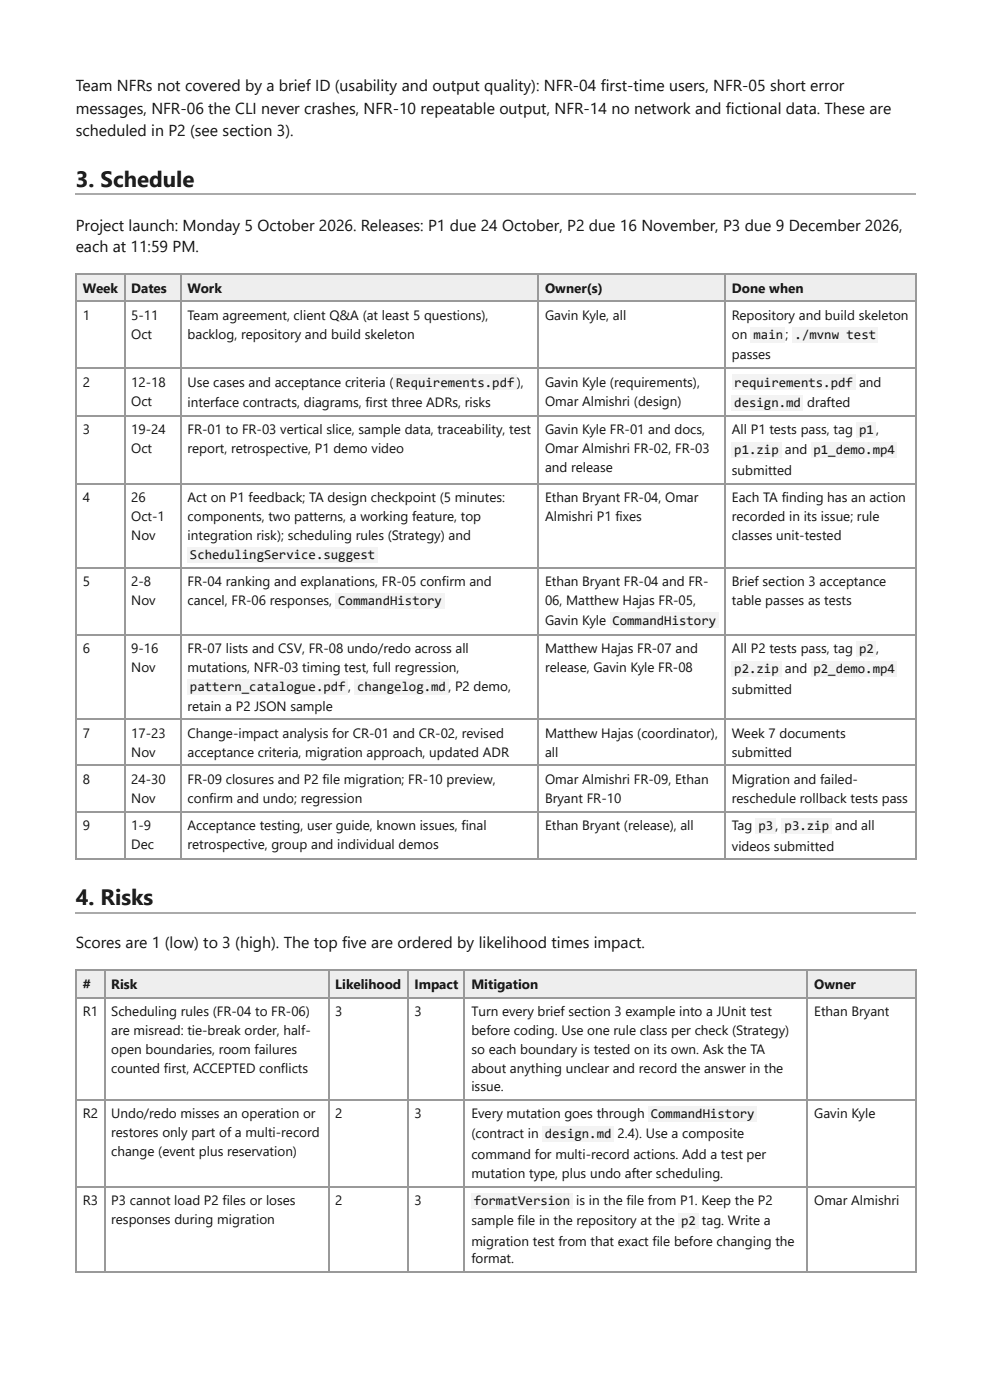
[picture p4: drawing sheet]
<svg xmlns="http://www.w3.org/2000/svg" width="210mm" height="297mm" viewBox="0 0 210 297" stroke-linecap="round" stroke-linejoin="round" font-family="sans-serif">
<defs><g id="words">
<g font-size="4.7" fill="#111">
<text x="16" y="39.6">3. Schedule</text>
<text x="16" y="192.1">4. Risks</text>
</g>
<g font-size="3.4" fill="#111">
<text x="16" y="19.4">Team NFRs not covered by a brief ID (usability and output quality): NFR-04 first-time users, NFR-05 short error</text>
<text x="16" y="24.2">messages, NFR-06 the CLI never crashes, NFR-10 repeatable output, NFR-14 no network and fictional data. These are</text>
<text x="16" y="28.7">scheduled in P2 (see section 3).</text>
<text x="16" y="48.9">Project launch: Monday 5 October 2026. Releases: P1 due 24 October, P2 due 16 November, P3 due 9 December 2026,</text>
<text x="16" y="53.5">each at 11:59 PM.</text>
<text x="16" y="201.1">Scores are 1 (low) to 3 (high). The top five are ordered by likelihood times impact.</text>
</g>
<g font-size="2.9" fill="#111">
<text x="17.6" y="62.1">Week</text>
<text x="27.8" y="62.1">Dates</text>
<text x="39.8" y="62.1">Work</text>
<text x="115.6" y="62.1">Owner(s)</text>
<text x="155.2" y="62.1">Done when</text>
<text x="17.6" y="67.9">1</text>
<text x="27.8" y="67.9">5-11</text>
<text x="27.8" y="71.9">Oct</text>
<text x="39.8" y="67.9">Team agreement, client Q&amp;A (at least 5 questions),</text>
<text x="39.8" y="71.9">backlog, repository and build skeleton</text>
<text x="115.6" y="67.9">Gavin Kyle, all</text>
<text x="155.2" y="67.9">Repository and build skeleton</text>
<text x="155.2" y="71.9">on</text>
<text x="159.8" y="71.9">main</text>
<text x="166.6" y="71.9">;</text>
<text x="168.5" y="71.9">./mvnw test</text>
<text x="155.2" y="76.2">passes</text>
<text x="17.6" y="82">2</text>
<text x="27.8" y="82">12-18</text>
<text x="39.8" y="82">Use cases and acceptance criteria (</text>
<text x="83.9" y="82">Requirements.pdf )</text>
<text x="110.5" y="82">,</text>
<text x="115.6" y="82">Gavin Kyle (requirements),</text>
<text x="155.7" y="82">requirements.pdf</text>
<text x="182.1" y="82">and</text>
<text x="27.8" y="86">Oct</text>
<text x="39.8" y="86.3">interface contracts, diagrams, first three ADRs, risks</text>
<text x="115.6" y="86">Omar Almishri (design)</text>
<text x="155.7" y="86.3">design.md</text>
<text x="171.1" y="86.3">drafted</text>
<text x="17.6" y="92.1">3</text>
<text x="27.8" y="92.1">19-24</text>
<text x="39.8" y="92.1">FR-01 to FR-03 vertical slice, sample data, traceability, test</text>
<text x="115.6" y="92.1">Gavin Kyle FR-01 and docs,</text>
<text x="155.2" y="92.1">All P1 tests pass, tag</text>
<text x="182.1" y="92.1">p1</text>
<text x="185.8" y="92.1">,</text>
<text x="27.8" y="96.1">Oct</text>
<text x="39.8" y="96.1">report, retrospective, P1 demo video</text>
<text x="115.6" y="96.1">Omar Almishri FR-02, FR-03</text>
<text x="115.6" y="100.2">and release</text>
<text x="155.2" y="100.7">submitted</text>
<text x="155.7" y="96.4">p1.zip</text>
<text x="166.4" y="96.4">and</text>
<text x="172.5" y="96.4">p1_demo.mp4</text>
<text x="17.6" y="106.5">4</text>
<text x="27.8" y="106.5">26</text>
<text x="39.8" y="106.5">Act on P1 feedback; TA design checkpoint (5 minutes:</text>
<text x="115.6" y="106.5">Ethan Bryant FR-04, Omar</text>
<text x="155.2" y="106.5">Each TA finding has an action</text>
<text x="27.8" y="110.5">Oct-1</text>
<text x="39.8" y="110.5">components, two patterns, a working feature, top</text>
<text x="115.6" y="110.5">Almishri P1 fixes</text>
<text x="155.2" y="110.5">recorded in its issue; rule</text>
<text x="27.8" y="114.6">Nov</text>
<text x="39.8" y="114.6">integration risk); scheduling rules (Strategy) and</text>
<text x="40.3" y="118.6">SchedulingService.suggest</text>
<text x="155.2" y="114.6">classes unit-tested</text>
<text x="17.6" y="124.4">5</text>
<text x="27.8" y="124.4">2-8</text>
<text x="39.8" y="124.4">FR-04 ranking and explanations, FR-05 confirm and</text>
<text x="115.6" y="124.4">Ethan Bryant FR-04 and FR-</text>
<text x="155.2" y="124.4">Brief section 3 acceptance</text>
<text x="27.8" y="128.5">Nov</text>
<text x="39.8" y="128.5">cancel, FR-06 responses,</text>
<text x="71.7" y="128.5">CommandHistory</text>
<text x="115.6" y="128.5">06, Matthew Hajas FR-05,</text>
<text x="155.2" y="128.5">table passes as tests</text>
<text x="115.6" y="132.5">Gavin Kyle</text>
<text x="129.8" y="132.5">CommandHistory</text>
<text x="17.6" y="138.5">6</text>
<text x="27.8" y="138.5">9-16</text>
<text x="27.8" y="142.6">Nov</text>
<text x="39.8" y="138.5">FR-07 lists and CSV, FR-08 undo/redo across all</text>
<text x="39.8" y="142.6">mutations, NFR-03 timing test, full regression,</text>
<text x="115.6" y="138.5">Matthew Hajas FR-07 and</text>
<text x="115.6" y="142.6">release, Gavin Kyle FR-08</text>
<text x="155.2" y="138.5">All P2 tests pass, tag</text>
<text x="155.7" y="142.8">p2.zip</text>
<text x="166.4" y="142.8">and</text>
<text x="172.5" y="142.8">p2_demo.mp4</text>
<text x="182.1" y="138.5">p2</text>
<text x="185.8" y="138.5">,</text>
<text x="40.3" y="146.6">pattern_catalogue.pdf ,</text>
<text x="75.7" y="146.6">changelog.md</text>
<text x="95.1" y="146.6">,</text>
<text x="96.5" y="146.6">P2 demo,</text>
<text x="155.2" y="147.1">submitted</text>
<text x="39.8" y="150.9">retain a P2 JSON sample</text>
<text x="17.6" y="156.5">7</text>
<text x="27.8" y="156.5">17-23</text>
<text x="27.8" y="160.5">Nov</text>
<text x="39.8" y="156.5">Change-impact analysis for CR-01 and CR-02, revised</text>
<text x="39.8" y="160.5">acceptance criteria, migration approach, updated ADR</text>
<text x="115.6" y="156.5">Matthew Hajas (coordinator),</text>
<text x="115.6" y="160.5">all</text>
<text x="155.2" y="156.5">Week 7 documents</text>
<text x="155.2" y="160.5">submitted</text>
<text x="17.6" y="166.3">8</text>
<text x="27.8" y="166.3">24-30</text>
<text x="39.8" y="166.3">FR-09 closures and P2 file migration; FR-10 preview,</text>
<text x="115.6" y="166.3">Omar Almishri FR-09, Ethan</text>
<text x="155.2" y="166.3">Migration and failed-</text>
<text x="27.8" y="170.4">Nov</text>
<text x="39.8" y="170.4">confirm and undo; regression</text>
<text x="115.6" y="170.4">Bryant FR-10</text>
<text x="155.2" y="170.4">reschedule rollback tests pass</text>
<text x="17.6" y="176.2">9</text>
<text x="27.8" y="176.2">1-9</text>
<text x="39.8" y="176.2">Acceptance testing, user guide, known issues, final</text>
<text x="115.6" y="176.2">Ethan Bryant (release), all</text>
<text x="155.2" y="176.2">Tag</text>
<text x="160.8" y="176.2">p3 ,</text>
<text x="166.3" y="176.2">p3.zip</text>
<text x="177.1" y="176.2">and all</text>
<text x="27.8" y="180.2">Dec</text>
<text x="39.8" y="180.2">retrospective, group and individual demos</text>
<text x="155.2" y="180.4">videos submitted</text>
<text x="17.6" y="209.7">#</text>
<text x="23.6" y="209.7">Risk</text>
<text x="71.1" y="209.7">Likelihood</text>
<text x="87.9" y="209.7">Impact</text>
<text x="99.9" y="209.7">Mitigation</text>
<text x="172.6" y="209.7">Owner</text>
<text x="17.6" y="215.5">R1</text>
<text x="23.6" y="215.5">Scheduling rules (FR-04 to FR-06)</text>
<text x="71.1" y="215.5">3</text>
<text x="87.9" y="215.5">3</text>
<text x="99.9" y="215.5">Turn every brief section 3 example into a JUnit test</text>
<text x="172.6" y="215.5">Ethan Bryant</text>
<text x="23.6" y="219.6">are misread: tie-break order, half-</text>
<text x="99.9" y="219.6">before coding. Use one rule class per check (Strategy)</text>
<text x="23.6" y="223.6">open boundaries, room failures</text>
<text x="23.6" y="227.6">counted first, ACCEPTED conflicts</text>
<text x="99.9" y="223.6">so each boundary is tested on its own. Ask the TA</text>
<text x="99.9" y="227.6">about anything unclear and record the answer in the</text>
<text x="99.9" y="231.4">issue.</text>
<text x="17.6" y="237.2">R2</text>
<text x="23.6" y="237.2">Undo/redo misses an operation or</text>
<text x="71.1" y="237.2">2</text>
<text x="87.9" y="237.2">3</text>
<text x="99.9" y="237.2">Every mutation goes through</text>
<text x="138" y="237.2">CommandHistory</text>
<text x="172.6" y="237.2">Gavin Kyle</text>
<text x="23.6" y="241.3">restores only part of a multi-record</text>
<text x="23.6" y="245.3">change (event plus reservation)</text>
<text x="99.9" y="241.5">(contract in</text>
<text x="99.9" y="245.8">command for multi-record actions. Add a test per</text>
<text x="115.5" y="241.5">design.md</text>
<text x="130.9" y="241.5">2.4). Use a composite</text>
<text x="99.9" y="249.9">mutation type, plus undo after scheduling.</text>
<text x="17.6" y="255.7">R3</text>
<text x="23.6" y="255.7">P3 cannot load P2 files or loses</text>
<text x="71.1" y="255.7">2</text>
<text x="87.9" y="255.7">3</text>
<text x="100.4" y="255.7">formatVersion</text>
<text x="122.2" y="255.7">is in the file from P1. Keep the P2</text>
<text x="172.6" y="255.7">Omar Almishri</text>
<text x="23.6" y="259.7">responses during migration</text>
<text x="99.9" y="260">sample file in the repository at the</text>
<text x="144.4" y="260">p2</text>
<text x="148.8" y="260">tag. Write a</text>
<text x="99.9" y="264.2">migration test from that exact file before changing the</text>
<text x="99.9" y="268">format.</text>
</g>
</g></defs>
<path d="M16 41.2h178.2" fill="none" stroke="#aaa" stroke-width=".25"/>
<g fill="#eee">
<path d="M16.3 58.3h10.1v5.8h-10.1z"/>
<path d="M26.4 58.3h11.9v5.8h-11.9z"/>
<path d="M38.3 58.3h75.9v5.8h-75.9z"/>
<path d="M114.2 58.3h39.7v5.8h-39.7z"/>
<path d="M153.9 58.3h40.3v5.8h-40.3z"/>
</g>
<g fill="none" stroke="#999" stroke-width=".25">
<path d="M16 58.2h178.2M16.2 58v124.5M26.5 58v124.5M38.4 58v124.5M114.1 58v124.5M153.7 58v124.5M194.1 58v124.5M16 64h178.2M16 78.1h178.2M16 88.2h178.2M16 102.6h178.2M16 120.5h178.2"/>
<path d="M16 134.6h178.2M16 152.6h178.2M16 162.4h178.2M16 172.2h178.2M16 182.3h178.2"/>
</g>
<path d="M16 193.7h178.2" fill="none" stroke="#aaa" stroke-width=".25"/>
<g fill="#eee">
<path d="M16.3 205.9h5.8v5.8h-5.8z"/>
<path d="M22.1 205.9h47.7v5.8h-47.7z"/>
<path d="M69.8 205.9h16.7v5.8h-16.7z"/>
<path d="M86.5 205.9h12.1v5.8h-12.1z"/>
<path d="M98.6 205.9h72.7v5.8h-72.7z"/>
<path d="M171.3 205.9h22.9v5.8h-22.9z"/>
</g>
<path d="M16 205.8h178.2M16 211.6h178.2M16.2 205.7v64.4M22.2 205.7v64.4M69.7 205.7v64.4M86.6 205.7v64.4M98.5 205.7v64.4M171.2 205.7v64.4M194.1 205.7v64.4M16 233.3h178.2M16 251.8h178.2M16 269.9h178.2" fill="none" stroke="#999" stroke-width=".25"/>
<g fill="#f3f3f3">
<path d="M159.2 69.4h7.3v3.3h-7.3z"/>
<path d="M168 69.4h18.2v3.3h-18.2z"/>
<path d="M83.4 79.5h26.3v3.3h-26.3z"/>
<path d="M155.1 79.5h26.3v3.3h-26.3z"/>
<path d="M155.1 83.8h15.2v3.3h-15.2z"/>
<path d="M181.6 89.6h4.1v3.3h-4.1z"/>
<path d="M155.1 93.9h10.6v3.3h-10.6z"/>
<path d="M172 93.9h18.2v3.3h-18.2z"/>
<path d="M39.8 116.1h40.4v3.3h-40.4z"/>
<path d="M71.1 125.9h23.2v3.3h-23.2z"/>
<path d="M129.4 130h22.9v3.2h-22.9z"/>
<path d="M39.8 144.1h34v3.3h-34z"/>
<path d="M75.1 144.1h19.9v3.3h-19.9z"/>
<path d="M181.6 136h4.1v3.3h-4.1z"/>
<path d="M155.1 140.3h10.6v3.3h-10.6z"/>
<path d="M172 140.3h18.2v3.3h-18.2z"/>
<path d="M160.2 173.6h4.3v3.3h-4.3z"/>
<path d="M165.7 173.6h10.6v3.3h-10.6z"/>
<path d="M137.5 234.7h22.9v3.3h-22.9z"/>
<path d="M115 239h15.1v3.3h-15.1z"/>
<path d="M99.8 253.1h21.5v3.3h-21.5z"/>
<path d="M143.8 257.4h4.3v3.3h-4.3z"/>
</g>
<use href="#words"/>
</svg>
